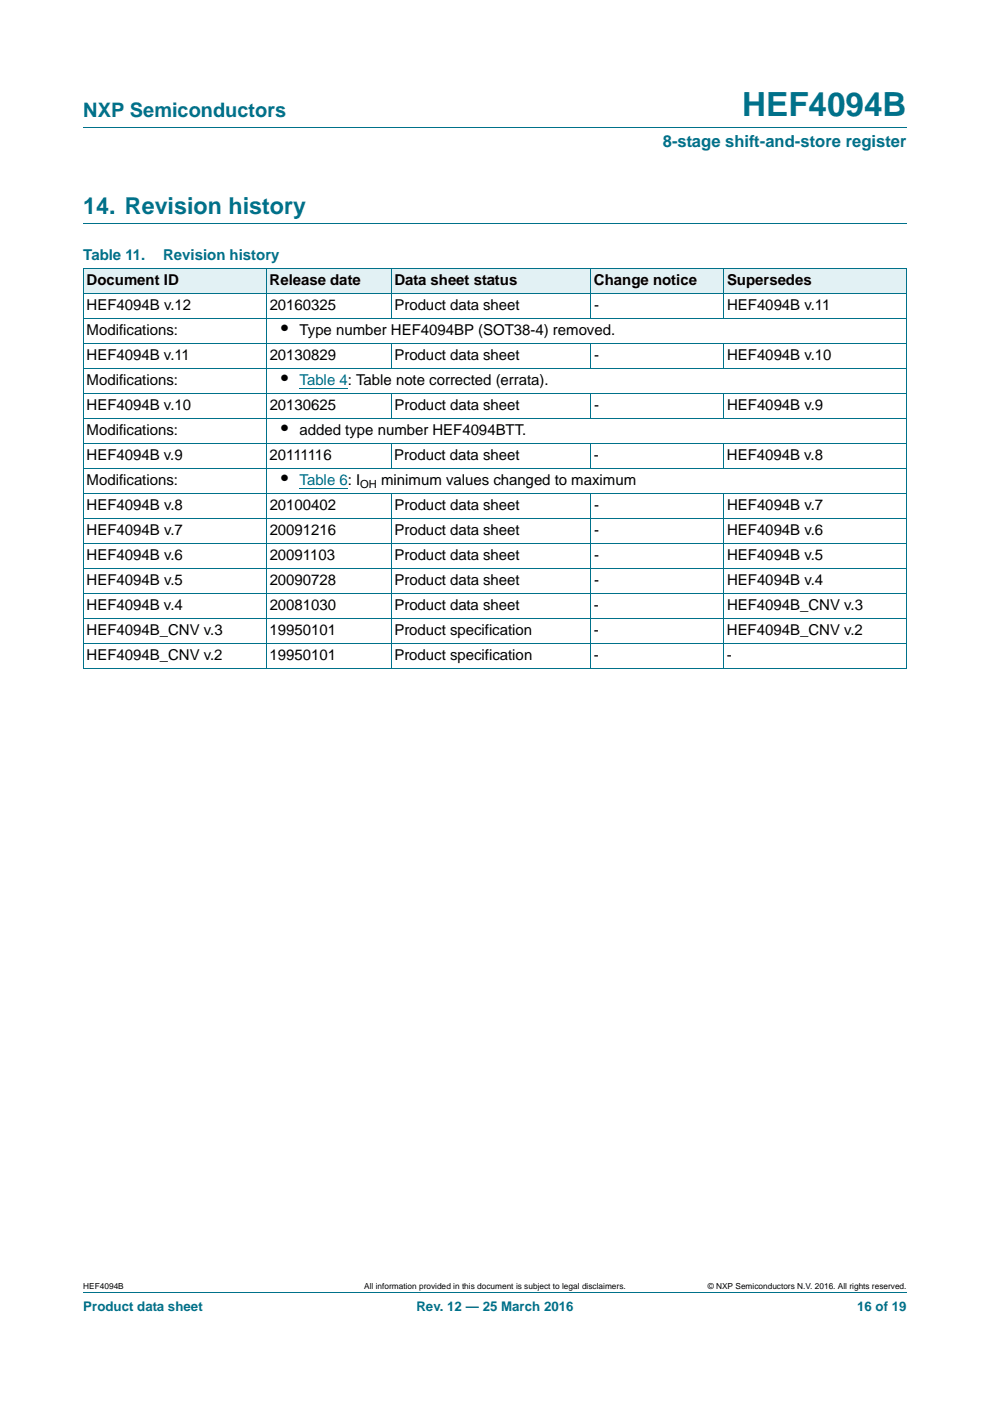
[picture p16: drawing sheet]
<svg xmlns="http://www.w3.org/2000/svg" width="210mm" height="297mm" viewBox="0 0 210 297" stroke-linecap="round" stroke-linejoin="round" font-family="sans-serif">
<defs><g id="words">
<text font-size="7" fill="#00718a" x="157.4" y="24.6">HEF4094B</text>
<text font-size="4.9" fill="#00718a" x="17.7" y="45.4">14. Revision history</text>
<text font-size="4.2" fill="#00718a" x="17.7" y="24.9">NXP Semiconductors</text>
<g font-size="4.2">
<text x="59.6" y="71.1">•</text>
<text x="59.6" y="81.7">•</text>
<text x="59.6" y="92.2">•</text>
<text x="59.6" y="102.8">•</text>
</g>
<text font-size="3.5" fill="#00718a" x="140.6" y="31.1">8-stage shift-and-store register</text>
<g font-size="3.2" fill="#00718a">
<text x="17.7" y="55.2">Table 11.</text>
<text x="34.6" y="55.2">Revision history</text>
</g>
<g font-size="3.2">
<text x="18.4" y="60.5">Document ID</text>
<text x="18.4" y="65.8">HEF4094B v.12</text>
<text x="57.2" y="60.5">Release date</text>
<text x="57.2" y="65.8">20160325</text>
<text x="83.7" y="60.5">Data sheet status</text>
<text x="83.7" y="65.8">Product data sheet</text>
<text x="126" y="60.5">Change notice</text>
<text x="126" y="65.8">-</text>
<text x="154.2" y="60.5">Supersedes</text>
<text x="154.2" y="65.8">HEF4094B v.11</text>
<text x="18.4" y="71.1">Modifications:</text>
<text x="63.5" y="71.1">Type number HEF4094BP (SOT38-4) removed.</text>
<text x="18.4" y="76.4">HEF4094B v.11</text>
<text x="57.2" y="76.4">20130829</text>
<text x="83.7" y="76.4">Product data sheet</text>
<text x="126" y="76.4">-</text>
<text x="154.2" y="76.4">HEF4094B v.10</text>
<text x="18.4" y="81.7">Modifications:</text>
<text x="18.4" y="87">HEF4094B v.10</text>
<text x="57.2" y="87">20130625</text>
<text x="83.7" y="87">Product data sheet</text>
<text x="126" y="87">-</text>
<text x="154.2" y="87">HEF4094B v.9</text>
<text x="18.4" y="92.2">Modifications:</text>
<text x="63.5" y="92.2">added type number HEF4094BTT.</text>
<text x="18.4" y="97.5">HEF4094B v.9</text>
<text x="57.2" y="97.5">20111116</text>
<text x="83.6" y="97.5">Product data sheet</text>
<text x="126" y="97.5">-</text>
<text x="154.2" y="97.5">HEF4094B v.8</text>
<text x="18.4" y="102.8">Modifications:</text>
<text x="80.9" y="102.8">minimum values changed to maximum</text>
<text x="18.4" y="108.1">HEF4094B v.8</text>
<text x="18.4" y="113.4">HEF4094B v.7</text>
<text x="57.2" y="108.1">20100402</text>
<text x="57.2" y="113.4">20091216</text>
<text x="83.7" y="108.1">Product data sheet</text>
<text x="83.7" y="113.4">Product data sheet</text>
<text x="126" y="108.1">-</text>
<text x="126" y="113.4">-</text>
<text x="154.2" y="108.1">HEF4094B v.7</text>
<text x="154.2" y="113.4">HEF4094B v.6</text>
<text x="18.4" y="118.7">HEF4094B v.6</text>
<text x="57.2" y="118.7">20091103</text>
<text x="83.7" y="118.7">Product data sheet</text>
<text x="126" y="118.7">-</text>
<text x="154.2" y="118.7">HEF4094B v.5</text>
<text x="18.4" y="124">HEF4094B v.5</text>
<text x="57.2" y="124">20090728</text>
<text x="83.7" y="124">Product data sheet</text>
<text x="126" y="124">-</text>
<text x="154.2" y="124">HEF4094B v.4</text>
<text x="18.4" y="129.3">HEF4094B v.4</text>
<text x="57.2" y="129.3">20081030</text>
<text x="83.7" y="129.3">Product data sheet</text>
<text x="126" y="129.3">-</text>
<text x="154.2" y="129.3">HEF4094B_CNV v.3</text>
<text x="18.4" y="134.6">HEF4094B_CNV v.3</text>
<text x="57.2" y="134.6">19950101</text>
<text x="83.7" y="134.6">Product specification</text>
<text x="126" y="134.6">-</text>
<text x="154.2" y="134.6">HEF4094B_CNV v.2</text>
<text x="18.4" y="139.9">HEF4094B_CNV v.2</text>
<text x="57.2" y="139.9">19950101</text>
<text x="83.7" y="139.9">Product specification</text>
<text x="126" y="139.9">-</text>
<text x="154.2" y="139.9">-</text>
</g>
<g font-size="3.2" fill="#00f">
<text x="63.5" y="81.7">Table 4: Table note corrected (errata).</text>
<text x="63.5" y="102.8">Table 6: I</text>
</g>
<g font-size="2.8" fill="#00718a">
<text x="17.7" y="277.9">Product data sheet</text>
<text x="88.3" y="277.9">Rev. 12 — 25 March 2016</text>
<text x="181.8" y="277.9">16 of 19</text>
</g>
<text font-size="2.4" x="76.4" y="103.4">OH</text>
<g font-size="1.8">
<text x="17.7" y="273.3">HEF4094B</text>
<text x="77.2" y="273.3">All information provided in this document is subject to legal disclaimers.</text>
<text x="150.1" y="273.3">© NXP Semiconductors N.V. 2016. All rights reserved.</text>
</g>
</g></defs>
<path d="M17.7 27h174.6M17.7 47.4h174.6M17.7 273.9h174.6" fill="none" stroke="#00718a" stroke-width=".21"/>
<g fill="#e2f1f4">
<path d="M17.7 57h38.8v5.3h-38.8z"/>
<path d="M56.5 57h26.4v5.3h-26.4z"/>
<path d="M82.9 57h42.4v5.3h-42.4z"/>
<path d="M125.3 57h28.2v5.3h-28.2z"/>
<path d="M153.5 57h38.8v5.3h-38.8z"/>
</g>
<path d="M63.5 82.4h10.3M63.5 103.5h10.3" fill="none" stroke="#00f" stroke-width=".21"/>
<g fill="none" stroke="#00718a" stroke-width=".21">
<path d="M17.6 57h174.7M17.7 57v84.6M56.5 56.9v84.8M82.9 56.9v10.7M125.3 56.9v10.7M153.5 56.9v10.7M192.3 57v84.6h-174.7M17.6 62.3h174.7M17.6 67.6h174.7M17.6 72.8h174.7M17.6 78.1h174.7M82.9 72.8v5.4"/>
<path d="M125.3 72.8v5.4M153.5 72.8v5.4M17.6 83.4h174.7M17.6 88.7h174.7M17.6 94h174.7M17.6 99.3h174.7M82.9 83.4v5.4M82.9 94v5.3M125.3 83.4v5.4M125.3 94v5.3M153.5 83.4v5.4M153.5 94v5.3"/>
<path d="M17.6 104.6h174.7M17.6 109.9h174.7M17.6 115.2h174.7M82.9 104.6v37.1M125.3 104.6v37.1M153.5 104.6v37.1M17.6 120.5h174.7M17.6 125.8h174.7M17.6 131.1h174.7M17.6 136.3h174.7"/>
</g>
<use href="#words"/>
</svg>
